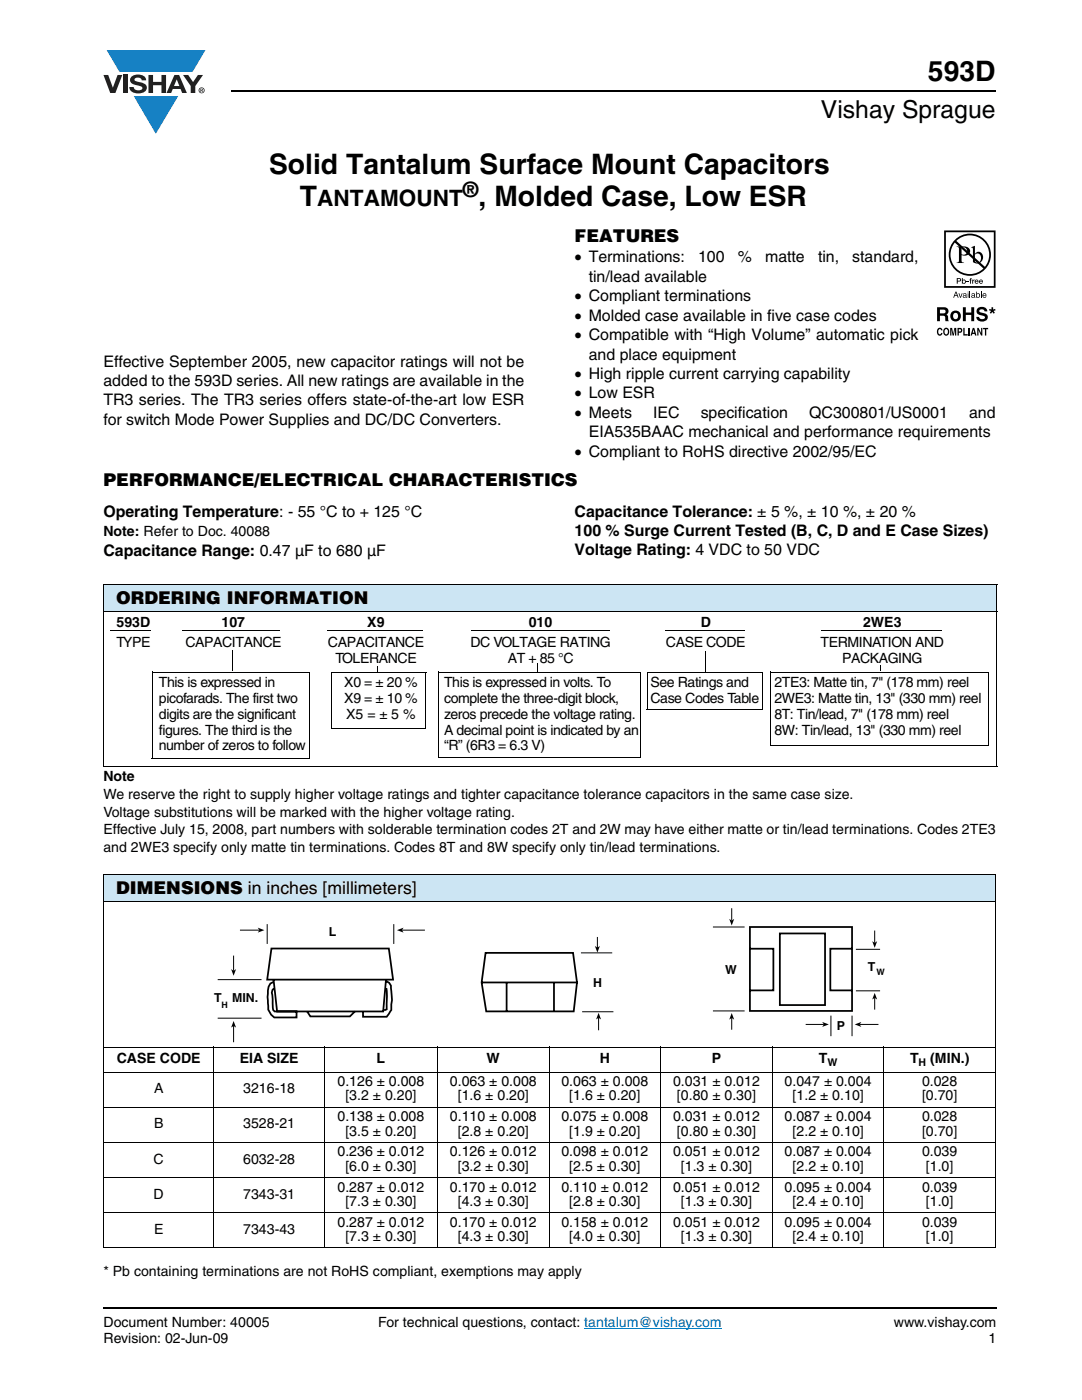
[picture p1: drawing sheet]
<svg xmlns="http://www.w3.org/2000/svg" width="216mm" height="279mm" viewBox="0 0 216 279" stroke-linecap="round" stroke-linejoin="round" font-family="sans-serif">
<defs><g id="words">
<g font-size="5.6">
<text x="185.2" y="16.1">593D</text>
<text x="53.7" y="34.8">Solid Tantalum Surface Mount Capacitors</text>
<text x="59.9" y="41.1">T</text>
<text x="95.5" y="41.1">, Molded Case, Low ESR</text>
</g>
<text font-size="4.9" x="163.8" y="23.6">Vishay Sprague</text>
<text font-size="4.5" x="63.3" y="41.1">ANTAMOUNT</text>
<text font-size="4.2" x="92.4" y="39.4">®</text>
<g font-size="3.5">
<text x="114.7" y="48.3">FEATURES</text>
<text x="20.6" y="97">PERFORMANCE/ELECTRICAL CHARACTERISTICS</text>
<text x="23.2" y="120.5">ORDERING INFORMATION</text>
<text x="23.2" y="178.4">DIMENSIONS in inches [millimeters]</text>
</g>
<g font-size="3.2">
<text x="114.7" y="52.3">• Terminations:</text>
<text x="139.3" y="52.3">100</text>
<text x="147.2" y="52.3">%</text>
<text x="152.7" y="52.3">matte</text>
<text x="163.2" y="52.3">tin,</text>
<text x="170.1" y="52.3">standard,</text>
<text x="117.5" y="56.2">tin/lead available</text>
<text x="114.7" y="60.1">• Compliant terminations</text>
<text x="114.7" y="64">• Molded case available in five case codes</text>
<text x="114.7" y="67.9">• Compatible with “High Volume” automatic pick</text>
<text x="117.5" y="71.8">and place equipment</text>
<text x="20.6" y="73.2">Effective September 2005, new capacitor ratings will not be</text>
<text x="20.6" y="77">added to the 593D series. All new ratings are available in the</text>
<text x="114.7" y="75.6">• High ripple current carrying capability</text>
<text x="20.6" y="80.9">TR3 series. The TR3 series offers state-of-the-art low ESR</text>
<text x="114.7" y="79.5">• Low ESR</text>
<text x="114.7" y="83.4">• Meets</text>
<text x="130.3" y="83.4">IEC</text>
<text x="139.8" y="83.4">specification</text>
<text x="161.5" y="83.4">QC300801/US0001</text>
<text x="193.4" y="83.4">and</text>
<text x="20.6" y="84.8">for switch Mode Power Supplies and DC/DC Converters.</text>
<text x="117.5" y="87.3">EIA535BAAC mechanical and performance requirements</text>
<text x="114.7" y="91.1">• Compliant to RoHS directive 2002/95/EC</text>
<text x="20.6" y="103.1">Operating Temperature: - 55 °C to + 125 °C</text>
<text x="114.7" y="103.1">Capacitance Tolerance: ± 5 %, ± 10 %, ± 20 %</text>
<text x="114.7" y="107">100 % Surge Current Tested (B, C, D and E Case Sizes)</text>
<text x="20.6" y="110.9">Capacitance Range: 0.47 µF to 680 µF</text>
<text x="114.7" y="110.7">Voltage Rating: 4 VDC to 50 VDC</text>
</g>
<g font-size="2.8">
<text x="20.6" y="107">Note: Refer to Doc. 40088</text>
<text x="23.2" y="125.2">593D</text>
<text x="44.2" y="125.2">107</text>
<text x="73.3" y="125.2">X9</text>
<text x="105.5" y="125.2">010</text>
<text x="139.8" y="125.2">D</text>
<text x="172.2" y="125.2">2WE3</text>
<text x="23.3" y="129.1">TYPE</text>
<text x="37" y="129.1">CAPACITANCE</text>
<text x="65.4" y="129.1">CAPACITANCE</text>
<text x="93.9" y="129.1">DC VOLTAGE RATING</text>
<text x="132.9" y="129.1">CASE CODE</text>
<text x="163.8" y="129.1">TERMINATION AND</text>
<text x="31.7" y="137.1">This is expressed in</text>
<text x="67" y="132.2">TOLERANCE</text>
<text x="68.7" y="137.1">X0 = ± 20 %</text>
<text x="88.6" y="137.1">This is expressed in volts. To</text>
<text x="101.3" y="132.2">AT + 85 °C</text>
<text x="129.8" y="137.1">See Ratings and</text>
<text x="154.5" y="137.1">2TE3: Matte tin, 7&quot; (178 mm) reel</text>
<text x="168.1" y="132.2">PACKAGING</text>
<text x="31.7" y="140.3">picofarads. The first two</text>
<text x="31.7" y="143.4">digits are the significant</text>
<text x="68.7" y="140.3">X9 = ± 10 %</text>
<text x="69.1" y="143.4">X5 = ± 5 %</text>
<text x="88.6" y="140.3">complete the three-digit block,</text>
<text x="88.6" y="143.4">zeros precede the voltage rating.</text>
<text x="129.8" y="140.2">Case Codes Table</text>
<text x="154.5" y="140.2">2WE3: Matte tin, 13&quot; (330 mm) reel</text>
<text x="154.5" y="143.4">8T: Tin/lead, 7&quot; (178 mm) reel</text>
<text x="31.7" y="146.6">figures. The third is the</text>
<text x="31.7" y="149.8">number of zeros to follow</text>
<text x="88.6" y="146.6">A decimal point is indicated by an</text>
<text x="88.6" y="149.8">“R” (6R3 = 6.3 V)</text>
<text x="154.5" y="146.6">8W: Tin/lead, 13&quot; (330 mm) reel</text>
<text x="20.6" y="155.9">Note</text>
<text x="20.6" y="159.4">We reserve the right to supply higher voltage ratings and tighter capacitance tolerance capacitors in the same case size.</text>
<text x="20.6" y="163">Voltage substitutions will be marked with the higher voltage rating.</text>
<text x="20.6" y="166.5">Effective July 15, 2008, part numbers with solderable termination codes 2T and 2W may have either matte or tin/lead terminations. Codes 2TE3</text>
<text x="20.6" y="170">and 2WE3 specify only matte tin terminations. Codes 8T and 8W specify only tin/lead terminations.</text>
<text x="23.3" y="212.2">CASE CODE</text>
<text x="47.8" y="212.2">EIA SIZE</text>
<text x="75.2" y="212.2">L</text>
<text x="97.1" y="212.2">W</text>
<text x="119.7" y="212.2">H</text>
<text x="142" y="212.2">P</text>
<text x="163.4" y="212.2">T</text>
<text x="181.6" y="212.2">T</text>
<text x="185.6" y="212.2">(MIN.)</text>
<text x="30.7" y="218.2">A</text>
<text x="48.5" y="218.2">3216-18</text>
<text x="67.4" y="216.8">0.126 ± 0.008</text>
<text x="68.9" y="219.6">[3.2 ± 0.20]</text>
<text x="89.8" y="216.8">0.063 ± 0.008</text>
<text x="91.3" y="219.6">[1.6 ± 0.20]</text>
<text x="112" y="216.8">0.063 ± 0.008</text>
<text x="113.6" y="219.6">[1.6 ± 0.20]</text>
<text x="134.3" y="216.8">0.031 ± 0.012</text>
<text x="135.1" y="219.6">[0.80 ± 0.30]</text>
<text x="156.6" y="216.8">0.047 ± 0.004</text>
<text x="158.2" y="219.6">[1.2 ± 0.10]</text>
<text x="184" y="216.8">0.028</text>
<text x="184" y="219.6">[0.70]</text>
<text x="30.7" y="225.2">B</text>
<text x="48.5" y="225.2">3528-21</text>
<text x="67.4" y="223.8">0.138 ± 0.008</text>
<text x="68.9" y="226.6">[3.5 ± 0.20]</text>
<text x="89.8" y="223.8">0.110 ± 0.008</text>
<text x="91.3" y="226.6">[2.8 ± 0.20]</text>
<text x="112" y="223.8">0.075 ± 0.008</text>
<text x="113.6" y="226.6">[1.9 ± 0.20]</text>
<text x="134.3" y="223.8">0.031 ± 0.012</text>
<text x="135.1" y="226.6">[0.80 ± 0.30]</text>
<text x="156.6" y="223.8">0.087 ± 0.004</text>
<text x="158.2" y="226.6">[2.2 ± 0.10]</text>
<text x="184" y="223.8">0.028</text>
<text x="184" y="226.6">[0.70]</text>
<text x="30.6" y="232.2">C</text>
<text x="48.5" y="232.2">6032-28</text>
<text x="67.4" y="230.8">0.236 ± 0.012</text>
<text x="68.9" y="233.6">[6.0 ± 0.30]</text>
<text x="89.8" y="230.8">0.126 ± 0.012</text>
<text x="91.3" y="233.6">[3.2 ± 0.30]</text>
<text x="112" y="230.8">0.098 ± 0.012</text>
<text x="113.6" y="233.6">[2.5 ± 0.30]</text>
<text x="134.3" y="230.8">0.051 ± 0.012</text>
<text x="135.9" y="233.6">[1.3 ± 0.30]</text>
<text x="156.6" y="230.8">0.087 ± 0.004</text>
<text x="158.2" y="233.6">[2.2 ± 0.10]</text>
<text x="184" y="230.8">0.039</text>
<text x="184.8" y="233.6">[1.0]</text>
<text x="30.6" y="239.2">D</text>
<text x="48.5" y="239.2">7343-31</text>
<text x="67.4" y="237.8">0.287 ± 0.012</text>
<text x="89.8" y="237.8">0.170 ± 0.012</text>
<text x="112" y="237.8">0.110 ± 0.012</text>
<text x="134.3" y="237.8">0.051 ± 0.012</text>
<text x="156.6" y="237.8">0.095 ± 0.004</text>
<text x="184" y="237.8">0.039</text>
<text x="67.4" y="244.8">0.287 ± 0.012</text>
<text x="68.9" y="240.6">[7.3 ± 0.30]</text>
<text x="89.8" y="244.8">0.170 ± 0.012</text>
<text x="91.3" y="240.6">[4.3 ± 0.30]</text>
<text x="112" y="244.8">0.158 ± 0.012</text>
<text x="113.6" y="240.6">[2.8 ± 0.30]</text>
<text x="134.3" y="244.8">0.051 ± 0.012</text>
<text x="135.9" y="240.6">[1.3 ± 0.30]</text>
<text x="156.6" y="244.8">0.095 ± 0.004</text>
<text x="158.2" y="240.6">[2.4 ± 0.10]</text>
<text x="184" y="244.8">0.039</text>
<text x="184.8" y="240.6">[1.0]</text>
<text x="30.7" y="246.2">E</text>
<text x="48.5" y="246.2">7343-43</text>
<text x="68.9" y="247.6">[7.3 ± 0.30]</text>
<text x="91.3" y="247.6">[4.3 ± 0.30]</text>
<text x="113.6" y="247.6">[4.0 ± 0.30]</text>
<text x="135.9" y="247.6">[1.3 ± 0.30]</text>
<text x="158.2" y="247.6">[2.4 ± 0.10]</text>
<text x="184.8" y="247.6">[1.0]</text>
<text x="20.6" y="254.7">* Pb containing terminations are not RoHS compliant, exemptions may apply</text>
<text x="20.6" y="268.1">Revision: 02-Jun-09</text>
<text x="20.6" y="264.9">Document Number: 40005</text>
<text x="75.5" y="264.9">For technical questions, contact: tantalum@vishay.com</text>
<text x="178.4" y="264.9">www.vishay.com</text>
<text x="197.3" y="268.1">1</text>
</g>
<g font-size="2.5">
<text x="65.6" y="186.8">L</text>
<text x="118.4" y="196.9">H</text>
<text x="144.7" y="194.3">W</text>
<text x="173.2" y="193.8">T</text>
<text x="42.8" y="200">T</text>
<text x="46.3" y="200">MIN.</text>
<text x="167" y="205.7">P</text>
</g>
<g font-size="2.1">
<text x="165.1" y="212.7">W</text>
<text x="183.3" y="212.7">H</text>
</g>
<g font-size="1.8">
<text x="174.9" y="194.7">W</text>
<text x="44.2" y="201.1">H</text>
</g>
</g></defs>
<path d="M116.6 265.1h27.4" fill="none" stroke="#007ec4" stroke-width=".2"/>
<path d="M20.6 261h178.2" fill="none" stroke="#000" stroke-width=".36"/>
<path d="M20.6 10h20.4v16.7h-20.4z" fill="#fff"/>
<g fill="#147fc3">
<path d="M21.3 10h19.7l-2.6 4.4h-3.8h-10.8z"/>
<path d="M26.7 19.2h8.9l-4.5 7.5z"/>
</g>
<g fill="#231f20">
<path d="M20.6 15h1l.9 2.5 1-2.5h.9l-1.4 3.6h-1z"/>
<path d="M24.6 15h.9v3.6h-.9z"/>
<path d="M26.3 15.3a2.1 2.1 0 0 1 2.8 .3l.1 .4h-.9a.79 .79 0 0 0-.7-.5 .79 .79 0 0 0-.8 .4l.3 .3 1 .2a1.08 1.08 0 0 1 1.2 1.1 1.08 1.08 0 0 1-1.1 1.1 1.73 1.73 0 0 1-2.4-1.2h.9a.96 .96 0 0 0 .8 .6 .96 .96 0 0 0 .9-.4 1.31 1.31 0 0 0-1.2-.6 1.03 1.03 0 0 1-1.1-.6 1.03 1.03 0 0 1 .2-1.1z"/>
<path d="M29.6 15h.9v1.3h1.7v-1.3h.9v3.6h-.9v-1.6h-1.7v1.6h-.9z"/>
<path d="M36.5 15h1.1l.9 1.4 1-1.4h1l-1.5 2.2v1.4h-.9v-1.4z"/>
<path d="M35.3 15.8l.5 1.4h-1.1zM34.8 15l-1.6 3.6h1l.3-.8h1.5l.3 .8h1l-1.6-3.6z"/>
<path d="M39.8 18a.46 .46 0 0 1 .9 0 .46 .46 0 0 1-.9 0zM39.6 18a.6 .6 0 0 0 1.2 0 .6 .6 0 0 0-1.2 0z"/>
<path d="M40.1 17.8h.2v.2h-.2zM40 17.7v.7h.1v-.3l.4 .3-.2-.3 .2-.2-.1-.2z"/>
</g>
<path d="M46.1 18.2h152.5" fill="none" stroke="#000" stroke-width=".36"/>
<path d="M153.8 134.1h43.5v14.6h-43.5z" fill="#fff"/>
<path d="M153.8 134.1h43.6M153.8 134v14.7M197.3 134.1v14.7M153.7 148.7h43.6" fill="none" stroke="#000" stroke-width=".2"/>
<path d="M129.2 134.1h22.9v7.5h-22.9z" fill="#fff"/>
<path d="M129.2 134.1h22.9M129.2 134v7.6M152.1 134.1v7.6M129.1 141.6h23" fill="none" stroke="#000" stroke-width=".2"/>
<path d="M87.5 134.1h40.3v17h-40.3z" fill="#fff"/>
<path d="M87.5 134v17.1M87.5 134.1h40.4M127.8 134.1v17.1M87.5 151.1h40.3" fill="none" stroke="#000" stroke-width=".2"/>
<path d="M66.2 134.1h18.8v11.3h-18.8z" fill="#fff"/>
<path d="M66.2 134v11.4M66.2 134.1h18.8M85 134.1v11.4M66.1 145.4h18.9" fill="none" stroke="#000" stroke-width=".2"/>
<path d="M30.3 134.1h31.4v17.2h-31.4z" fill="#fff"/>
<path d="M30.3 134v17.3M30.3 134.1h31.5M61.7 134.1v17.3M30.2 151.3h31.5" fill="none" stroke="#000" stroke-width=".2"/>
<g fill="#fff">
<path d="M29.2 51.7h68.1v12.1h-68.1z"/>
<path d="M186.9 46h11.7v21h-11.7z"/>
</g>
<g fill="#000">
<path d="M191.3 58.5h.1l.3 .8 .2-.8h.2l-.4 .9h-.1zM192.9 56.1h.4v.2h-.4zM193.6 55.5h.3l-.2 .2 .2 .1v.1h-.2v.7h-.1v-.7h-.2zM193.5 58.2h.1v1.2h-.1zM194 55.8h.2v.2l.3-.2v.2h-.3v.6h-.2zM195.7 58.2h.2v1.2h-.2zM187.1 65.6l.4-.2 .3 .1 .3 .4-.7-.2a.66 .66 0 0 0 .1 1l.3-.3h.3a.54 .54 0 0 1-.5 .6 .54 .54 0 0 1-.6-.5zM189.6 65.4h.4l.2 1.2 .2-1.2h.4v1.6h-.2v-1.3l-.3 1.3h-.2l-.3-1.3v1.3h-.2zM192.2 65.4h.3v1.3h.6v.3h-.9zM192.1 61.3h.6v1.1h1.1v-1.1h.6v2.8h-.6v-1.2h-1.1v1.2h-.6zM193.3 65.4h.2v1.6h-.2zM195.2 61.5a1.15 1.15 0 0 1 1.8 .6h-.5l-.1-.1a.68 .68 0 0 0-.9-.1l-.1 .3 .3 .1a1.29 1.29 0 0 1 1.4 1 1.17 1.17 0 0 1-1.2 .9 1.17 1.17 0 0 1-1.1-1h.6v.2a.67 .67 0 0 0 1.1-.1l-.2-.2-.6-.2a.82 .82 0 0 1-.8-.5 .82 .82 0 0 1 .3-.9z"/>
<path d="M195 65.4h.3l.5 1.1v-1.1h.2v1.6h-.2l-.6-1.1v1.1h-.2zM196.2 65.4h1v.3h-.4v1.3h-.3v-1.3h-.3zM197.4 61.6l.4 .2v-.5h.4v.5l.4-.2 .1 .3-.5 .2 .3 .3-.2 .2-.3-.4-.3 .4-.2-.2 .3-.3-.4-.2z"/>
<path d="M190.8 48.1a3.9 3.9 0 0 1 5.3-.1 3.9 3.9 0 0 1 .4 5.3zM190.5 48.4l5.7 5.2a3.9 3.9 0 0 1-5.3 .1 3.9 3.9 0 0 1-.4-5.3zM189.3 50.8a4.2 4.2 0 0 0 8.4 0 4.2 4.2 0 0 0-8.4 0z"/>
<path d="M190.7 58.4l-.1 .5h.3zM190.7 58.2h.1l.5 1.2h-.2l-.1-.3h-.5l-.1 .3h-.2z"/>
<path d="M191.1 55.7v.3h.4v-.3zM190.9 55.5l.7 .1 .2 .2-.2 .3-.5 .1v.4h-.2z"/>
<path d="M191.9 49.4v1.3a.75 .75 0 0 0 1.1-.6 .75 .75 0 0 0-1.1-.7zM190.9 49.2a2.81 2.81 0 0 1 2.4 .3 .97 .97 0 0 1 0 1.2 .97 .97 0 0 1-1.2 .3l-.2-.1v1.1v.2l.5 .3h-1.5l.3-.1 .1-.4v-2.3v-.3z"/>
<path d="M192.1 56.2a.26 .26 0 0 0 .5 0 .26 .26 0 0 0-.5 0zM191.9 55.5h.2v.4a.38 .38 0 0 1 .5 .1 .38 .38 0 0 1 0 .5 .38 .38 0 0 1-.5 0l-.2 .1z"/>
<path d="M192.3 59.1v.2h.1h.2l.1-.3zM192.2 58.6l.3-.1 .3 .1 .1 .8-.8-.1 .1-.3 .5-.2-.2-.2-.3 .2z"/>
<path d="M193.1 58.5h.1v.9h-.1zM193.1 58.2h.1v.2h-.1z"/>
<path d="M194 59.1v.2h.1h.2l.1-.3zM193.9 58.6l.3-.1 .3 .1 .1 .8-.8-.1 .1-.3 .5-.2-.2-.2-.4 .2z"/>
<path d="M194.5 50.8v1.4l.2 .1a.72 .72 0 0 0 .8 0 .72 .72 0 0 0 .3-.8 .72 .72 0 0 0-.4-.8 .72 .72 0 0 0-.9 .1zM193.8 49.4l.7-.3v1.6a.89 .89 0 0 1 1.1-.4 .89 .89 0 0 1 .6 1 1.23 1.23 0 0 1-.7 1.2 1.23 1.23 0 0 1-1.4-.2v-2.7z"/>
<path d="M194.7 56v.1h.4l-.2-.2zM194.7 55.8l.4 .1 .2 .4h-.6v.1h.5a.42 .42 0 0 1-.6 .1 .42 .42 0 0 1 .1-.7z"/>
<path d="M194.8 58.9a.31 .31 0 0 0 .6 0 .31 .31 0 0 0-.6 0zM194.8 58.2h.1v.4a.4 .4 0 0 1 .7 .4 .4 .4 0 0 1-.7 .3l-.1 .1z"/>
<path d="M195.6 56l-.1 .1h.4l-.2-.2zM195.5 55.8l.5 .1 .1 .4h-.6l.1 .1h.5a.42 .42 0 0 1-.7 .1 .42 .42 0 0 1 .1-.7z"/>
<path d="M196.3 58.7l-.1 .2h.5l-.1-.2zM196.2 58.6h.5l.1 .1v.3h-.6l.2 .3 .4-.2-.2 .3a.47 .47 0 0 1-.6-.2 .47 .47 0 0 1 .2-.6z"/>
<path d="M188.7 46.3h9.6v10.8h-9.6zM188.4 46v11.4h10.3v-11.4z"/>
<path d="M187.6 61.8v.7h.9a.39 .39 0 0 0 0-.6zM187 61.3h1.4a.79 .79 0 0 1 .8 .4 .79 .79 0 0 1-.1 .9l-.3 .2a.98 .98 0 0 1 .4 1.2l.1 .1h-.6l-.2-1-.9-.1v1.1h-.6z"/>
<path d="M188.7 65.7a.64 .64 0 0 0 .1 1h.2a.64 .64 0 0 0-.2-1zM188.4 65.5l.2-.1a.56 .56 0 0 1 .7 .4 .82 .82 0 0 1-.5 1.2h-.2a.89 .89 0 0 1-.2-1.5z"/>
<path d="M190.4 62.5a.63 .63 0 0 0-.2 .8 .63 .63 0 0 0 .7 .3 .63 .63 0 0 0 .3-.7 .63 .63 0 0 0-.8-.4zM189.6 63.1a1.1 1.1 0 0 1 2.2 0 1.1 1.1 0 0 1-2.2 0z"/>
<path d="M191.3 65.7v.5l.4-.1v-.3zM191.1 65.4h.5a.5 .5 0 0 1 .4 .5 .5 .5 0 0 1-.4 .5h-.3v.6h-.2z"/>
<path d="M194.3 65.8l-.2 .6h.3zM194.1 65.4h.3l.4 1.6h-.2l-.1-.4h-.5l-.1 .4h-.2z"/>
</g>
<path d="M20.6 116.6h178.3v5.4h-178.3z" fill="#cce5f3"/>
<path d="M20.6 116.6h178.4M20.6 116.6v36.3M198.9 116.6v36.3M20.6 122h178.4M20.6 153h178.4" fill="none" stroke="#000" stroke-width=".2"/>
<path d="M20.6 174.5h178v5.5h-178z" fill="#cce5f3"/>
<g fill="none" stroke="#000" stroke-width=".2">
<path d="M20.6 174.5h178.1M20.6 180h178.1M20.6 174.6v74.3M198.6 174.6v74.3M20.6 209h178.1M20.6 214h178.1M42.7 208.9v40.2M64.7 208.9v40.2M87.3 208.9v40.2M109.6 208.9v40.2M131.8 208.9v40.2M154.1 208.9v40.2"/>
<path d="M176.4 208.9v40.2M20.6 221h178.1M20.6 228h178.1M20.6 235h178.1M20.6 242h178.1M20.6 249h178.1"/>
</g>
<path d="M42.8 181.3h133.7v26.7h-133.7z" fill="#fff"/>
<g fill="none" stroke="#000" stroke-width=".35">
<path d="M54.2 189.3h23.4l.8 6.2h-25.1zM54.5 196a2.02 2.02 0 0 0-1 2.3v2.4a2.71 2.71 0 0 0 1.2 2.4h4.5v-1.2h-4.4l-.3-.3-.3-3.5 .2-.5 .3-.3M54.6 195.5l.7 6.4h21.2l.5-6.4M77 195.8l.7 .3 .3 .6 .2 2.9-.1 2-.9 1.3h-4.8v-1M77.1 197.2l.1 4.2-.5 .2M96.1 196.1h19.2M96.9 190.2h17.4l.8 5.9-.6 5.7h-17.5l-.9-5.7zM101.1 196.1v5.7M110.5 196.1v5.7M149.6 185h20.4v16.8h-20.4zM149.6 189.3h4.7v8.4h-4.7M155.6 186.3h9v14.3h-9z"/>
<path d="M170 189.3h-4.3v8.4h4.3M61.3 201.9l.6 .9h7.9l1-.9"/>
</g>
<g fill="#000">
<path d="M46.1 193.4l.5 .3 .5-.3-.5 1.3z" fill-rule="evenodd"/>
<path d="M51.4 185.1l1.3 .5-1.3 .5 .4-.5z" fill-rule="evenodd"/>
<path d="M79.2 185.6l1.3-.5-.3 .5 .3 .5z" fill-rule="evenodd"/>
<path d="M118.7 188.8l.5 .3 .5-.3-.5 1.3z" fill-rule="evenodd"/>
<path d="M145.5 183.4l.5 .3 .5-.3-.5 1.3z" fill-rule="evenodd"/>
<path d="M174.5 198.2l.5 1.3-.5-.4-.5 .4z" fill-rule="evenodd"/>
<path d="M174 187.8l.5 .4 .5-.4-.5 1.4z" fill-rule="evenodd"/>
<path d="M46.6 203.8l.5 1.3-.5-.3-.5 .3z" fill-rule="evenodd"/>
<path d="M119.4 202.1l.5 1.4-.5-.4-.5 .4z" fill-rule="evenodd"/>
<path d="M146 202.2l.5 1.3-.5-.3-.5 .3z" fill-rule="evenodd"/>
<path d="M164.1 204l1.3 .4-1.3 .5 .3-.5z" fill-rule="evenodd"/>
<path d="M170.6 204.4l1.3-.4-.4 .4 .4 .5z" fill-rule="evenodd"/>
</g>
<g fill="none" stroke="#000" stroke-width=".2">
<path d="M22 125.9h8.2M36.4 125.9h19.4M46.4 129.8v4.2M65.4 125.9h19M94 125.9h27.5M132.6 125.9h16M140.8 130v4M163.9 125.9h24M43.4 195.5h8.8M46.6 190.7v3M47.9 185.6h3.9M53.3 184.4v4"/>
<path d="M78.6 184.4v4M80.2 185.6h4.6M115.9 190.2h6.3M119.2 187v2.2M142.3 185h6.3M146 181.3v2.4M170.8 189.5h4.8M170.8 197.7h4.8M174.5 185.7v2.5M174.5 199.1v2.4M43.4 203.2h8.8M46.6 204.8v3.2"/>
<path d="M116.2 201.9h6.2M119.4 203.1v2.5M142.3 201.8h6.3M146 203.2v2.3M160.8 204.4h3.6M165.8 202.7v4.1M170 202.7v4.1M171.5 204.4h3.8"/>
</g>
<path d="M75.3 132.9h.2v1.1h-.2zM107.2 132.4h.2v1.7h-.2zM175.6 132.7h.1v1.1h-.1z" fill="#000"/>
<use href="#words"/>
</svg>
